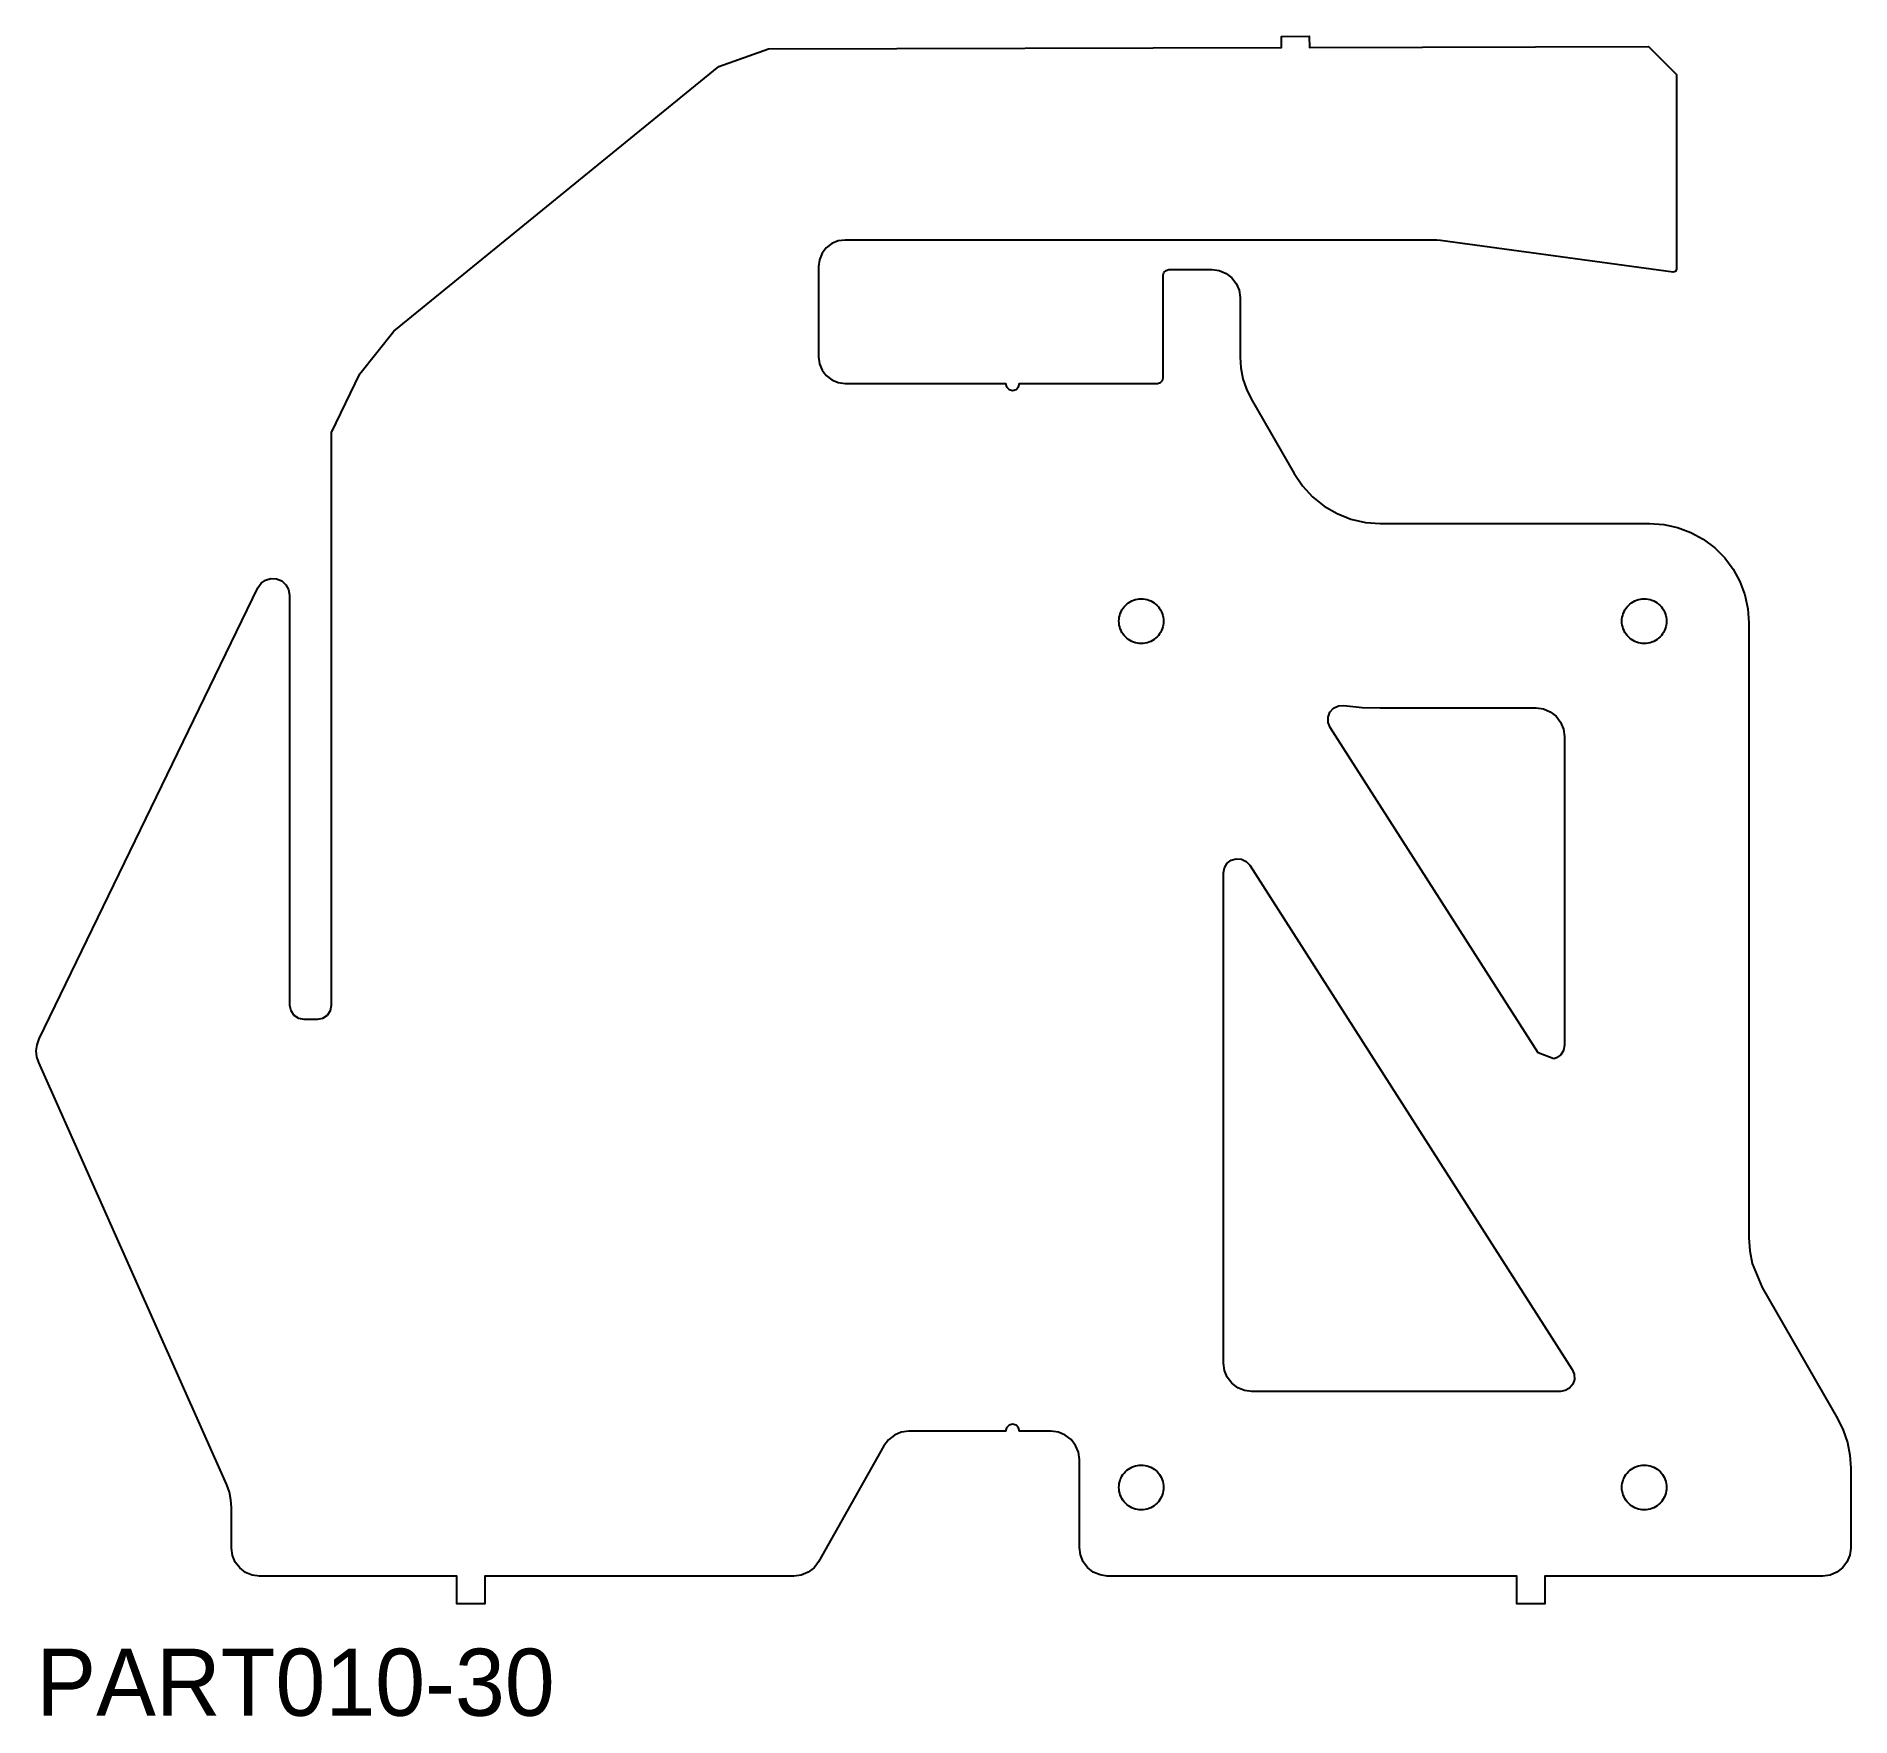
# Model space of a CAD drawing. Header units: millimetres. Extents: x 0 to 7985, y -20 to 1906.
# Drawn here: x 595.7 to 920.3, y 927.6 to 1228.3 of the extents above; entities that cross this region are included whole.
import ezdxf

# ---------------------------------------------------------------- set-up
doc = ezdxf.new("R2010")
doc.units = ezdxf.units.MM
doc.layers.add('LABEL', color=7, linetype='Continuous')
doc.layers.add('PART010-30', color=7, linetype='Continuous')

msp = doc.modelspace()

# ---------------------------------------------------------------- linework, layer by layer
at = {"layer": 'PART010-30'}
for points in [[(902.1429, 1013.2522), (902.294, 1010.9391), (902.7448, 1008.6654), (904.5095, 1004.3891), (917.9818, 980.9598), (919.0038, 978.8793), (919.7465, 976.6835), (920.1972, 974.4098), (920.3483, 972.0968), (920.3483, 957.7646), (920.1779, 956.4705), (919.6784, 955.2646), (918.8838, 954.2291), (917.8483, 953.4345), (916.6424, 952.935), (915.3483, 952.7646), (865.6261, 952.7646), (865.6261, 947.7646), (860.6261, 947.7646), (860.6261, 952.7646), (787.3213, 952.7646), (786.0262, 952.9592), (784.8239, 953.4785), (783.7943, 954.2878), (783.0058, 955.3334), (782.5108, 956.5459), (782.3423, 957.8446), (782.3423, 973.5922), (782.1692, 974.907), (781.6617, 976.1322), (780.8544, 977.1843), (779.8023, 977.9916), (778.5771, 978.4991), (777.2623, 978.6722), (771.6307, 978.6722), (771.4633, 979.2972), (771.0057, 979.7547), (770.3807, 979.9222), (769.7557, 979.7547), (769.2982, 979.2972), (769.1307, 978.6722), (751.795, 978.6722), (750.4679, 978.4958), (749.2329, 977.9788), (748.1759, 977.1571), (747.3703, 976.0879), (735.6602, 955.3271), (734.8546, 954.2579), (733.7976, 953.4362), (732.5627, 952.9192), (731.2356, 952.7428), (675.9527, 952.7428), (675.9527, 947.7646), (670.9527, 947.7646), (670.9527, 952.7428), (635.6223, 952.7428), (634.3282, 952.9132), (633.1223, 953.4127), (632.0868, 954.2073), (631.2922, 955.2428), (630.7927, 956.4487), (630.6223, 957.7428), (630.6223, 965.039), (630.525, 966.4307), (630.2349, 967.7954), (629.7577, 969.1064), (596.1247, 1044.6474), (595.7934, 1045.6812), (595.6931, 1046.7622), (595.8284, 1047.8393), (596.193, 1048.8618), (635.3193, 1129.5896), (635.9023, 1130.4072), (636.7224, 1130.9866), (637.6877, 1131.2629), (638.6902, 1131.2052), (639.6174, 1130.8199), (640.3656, 1130.1502), (640.8509, 1129.2712), (641.0189, 1128.2812), (641.0189, 1054.9276), (641.2131, 1053.9538), (641.7657, 1053.1287), (642.5925, 1052.5787), (643.5669, 1052.3876), (645.9869, 1052.3952), (646.9565, 1052.5908), (647.7778, 1053.142), (648.3264, 1053.965), (648.5189, 1054.9352), (648.5189, 1157.3895), (653.5943, 1167.8596), (659.6534, 1175.5149), (717.8501, 1222.875), (726.7282, 1226.0431), (818.4811, 1226.2648), (818.4763, 1228.2648), (823.4763, 1228.2769), (823.4811, 1226.2769), (884.1572, 1226.4235), (889.1571, 1221.4356), (889.1571, 1186.5996), (888.9834, 1186.217), (888.581, 1186.0962), (846.9538, 1191.7326), (846.2844, 1191.8004), (845.612, 1191.823), (740.3984, 1191.823), (739.169, 1191.6612), (738.0234, 1191.1867), (737.0396, 1190.4318), (736.2847, 1189.448), (735.8102, 1188.3024), (735.6484, 1187.073), (735.6484, 1170.9223), (735.8102, 1169.6929), (736.2847, 1168.5473), (737.0396, 1167.5635), (738.0234, 1166.8087), (739.169, 1166.3342), (740.3984, 1166.1723), (769.1307, 1166.1723), (769.2982, 1165.5473), (769.7557, 1165.0898), (770.3807, 1164.9223), (771.0057, 1165.0898), (771.4633, 1165.5473), (771.6307, 1166.1723), (796.3345, 1166.1723), (796.8345, 1166.3063), (797.2005, 1166.6723), (797.3345, 1167.1723), (797.3345, 1185.5295), (797.4685, 1186.0295), (797.8345, 1186.3956), (798.3345, 1186.5295), (806.0771, 1186.5295), (807.3712, 1186.3592), (808.5771, 1185.8597), (809.6127, 1185.0651), (810.4073, 1184.0295), (810.9068, 1182.8236), (811.0771, 1181.5295), (811.0771, 1170.8802), (811.2046, 1168.9288), (811.5848, 1167.0106), (812.2114, 1165.1582), (813.0736, 1163.403), (820.7668, 1150.024), (822.2627, 1147.8223), (824.0705, 1145.8685), (826.1497, 1144.2066), (828.4538, 1142.8736), (830.931, 1141.8996), (833.5259, 1141.3063), (836.1802, 1141.1071), (884.3629, 1141.1071), (886.8933, 1140.9261), (889.3721, 1140.3868), (891.749, 1139.5003), (893.9755, 1138.2846), (896.0064, 1136.7643), (897.8002, 1134.9705), (899.3204, 1132.9397), (900.5362, 1130.7131), (901.4227, 1128.3363), (901.962, 1125.8574), (902.1429, 1123.3271)], [(797.3935, 1123.2727), (797.3479, 1122.9267), (797.2724, 1122.5861), (797.1674, 1122.2533), (797.0339, 1121.9309), (796.8728, 1121.6213), (796.6853, 1121.327), (796.4728, 1121.0502), (796.2371, 1120.7929), (795.9798, 1120.5572), (795.703, 1120.3447), (795.4087, 1120.1572), (795.0991, 1119.9961), (794.7768, 1119.8626), (794.4439, 1119.7576), (794.1033, 1119.6821), (793.7573, 1119.6366), (793.4087, 1119.6213), (793.06, 1119.6366), (792.7141, 1119.6821), (792.3734, 1119.7576), (792.0406, 1119.8626), (791.7182, 1119.9961), (791.4087, 1120.1572), (791.1144, 1120.3447), (790.8375, 1120.5572), (790.5802, 1120.7929), (790.3445, 1121.0502), (790.1321, 1121.327), (789.9446, 1121.6213), (789.7834, 1121.9309), (789.6499, 1122.2533), (789.545, 1122.5861), (789.4694, 1122.9267), (789.4239, 1123.2727), (789.4087, 1123.6213), (789.4239, 1123.97), (789.4694, 1124.3159), (789.545, 1124.6566), (789.6499, 1124.9894), (789.7834, 1125.3118), (789.9446, 1125.6213), (790.1321, 1125.9156), (790.3445, 1126.1925), (790.5802, 1126.4498), (790.8375, 1126.6855), (791.1144, 1126.8979), (791.4087, 1127.0854), (791.7182, 1127.2466), (792.0406, 1127.3801), (792.3734, 1127.485), (792.7141, 1127.5606), (793.06, 1127.6061), (793.4087, 1127.6213), (793.7573, 1127.6061), (794.1033, 1127.5606), (794.4439, 1127.485), (794.7768, 1127.3801), (795.0991, 1127.2466), (795.4087, 1127.0854), (795.703, 1126.8979), (795.9798, 1126.6855), (796.2371, 1126.4498), (796.4728, 1126.1925), (796.6853, 1125.9156), (796.8728, 1125.6213), (797.0339, 1125.3118), (797.1674, 1124.9894), (797.2724, 1124.6566), (797.3479, 1124.3159), (797.3935, 1123.97), (797.4087, 1123.6213)], [(887.3935, 1123.2727), (887.3479, 1122.9267), (887.2724, 1122.5861), (887.1674, 1122.2533), (887.0339, 1121.9309), (886.8728, 1121.6213), (886.6853, 1121.327), (886.4728, 1121.0502), (886.2371, 1120.7929), (885.9798, 1120.5572), (885.703, 1120.3447), (885.4087, 1120.1572), (885.0991, 1119.9961), (884.7768, 1119.8626), (884.4439, 1119.7576), (884.1033, 1119.6821), (883.7573, 1119.6366), (883.4087, 1119.6213), (883.06, 1119.6366), (882.7141, 1119.6821), (882.3734, 1119.7576), (882.0406, 1119.8626), (881.7182, 1119.9961), (881.4087, 1120.1572), (881.1144, 1120.3447), (880.8375, 1120.5572), (880.5802, 1120.7929), (880.3445, 1121.0502), (880.1321, 1121.327), (879.9446, 1121.6213), (879.7834, 1121.9309), (879.6499, 1122.2533), (879.545, 1122.5861), (879.4694, 1122.9267), (879.4239, 1123.2727), (879.4087, 1123.6213), (879.4239, 1123.97), (879.4694, 1124.3159), (879.545, 1124.6566), (879.6499, 1124.9894), (879.7834, 1125.3118), (879.9446, 1125.6213), (880.1321, 1125.9156), (880.3445, 1126.1925), (880.5802, 1126.4498), (880.8375, 1126.6855), (881.1144, 1126.8979), (881.4087, 1127.0854), (881.7182, 1127.2466), (882.0406, 1127.3801), (882.3734, 1127.485), (882.7141, 1127.5606), (883.06, 1127.6061), (883.4087, 1127.6213), (883.7573, 1127.6061), (884.1033, 1127.5606), (884.4439, 1127.485), (884.7768, 1127.3801), (885.0991, 1127.2466), (885.4087, 1127.0854), (885.703, 1126.8979), (885.9798, 1126.6855), (886.2371, 1126.4498), (886.4728, 1126.1925), (886.6853, 1125.9156), (886.8728, 1125.6213), (887.0339, 1125.3118), (887.1674, 1124.9894), (887.2724, 1124.6566), (887.3479, 1124.3159), (887.3935, 1123.97), (887.4087, 1123.6213)], [(867.2291, 1045.3178), (864.4432, 1046.3621), (827.1801, 1104.6215), (826.826, 1105.5081), (826.8243, 1106.4629), (827.1751, 1107.3508), (827.829, 1108.0465), (828.6936, 1108.4516), (829.6466, 1108.509), (832.9066, 1108.1927), (836.1802, 1108.0871), (864.0429, 1108.0871), (865.3577, 1107.914), (866.5829, 1107.4065), (867.635, 1106.5992), (868.4423, 1105.5471), (868.9498, 1104.3219), (869.1229, 1103.0071), (869.1229, 1047.7307), (868.9533, 1046.8181), (868.4672, 1046.0274), (867.7294, 1045.4641)], [(813.2042, 985.7846), (813.1974, 985.7846), (813.1907, 985.7847), (811.8786, 985.9607), (810.6565, 986.4698), (809.6075, 987.2774), (808.8027, 988.3286), (808.2969, 989.5521), (808.1244, 990.8646), (808.1244, 1078.589), (808.294, 1079.5016), (808.7802, 1080.2923), (809.518, 1080.8555), (810.4089, 1081.1161), (811.3339, 1081.0391), (812.1696, 1080.635), (812.8042, 1079.9576), (870.5378, 989.6932), (870.8809, 988.8601), (870.9116, 987.9595), (870.626, 987.1049), (870.06, 986.4038), (869.2848, 985.9445), (868.398, 985.7846)], [(797.3935, 968.2727), (797.3479, 967.9267), (797.2724, 967.5861), (797.1674, 967.2533), (797.0339, 966.9309), (796.8728, 966.6213), (796.6853, 966.327), (796.4728, 966.0502), (796.2371, 965.7929), (795.9798, 965.5572), (795.703, 965.3447), (795.4087, 965.1572), (795.0991, 964.9961), (794.7768, 964.8626), (794.4439, 964.7576), (794.1033, 964.6821), (793.7573, 964.6366), (793.4087, 964.6213), (793.06, 964.6366), (792.7141, 964.6821), (792.3734, 964.7576), (792.0406, 964.8626), (791.7182, 964.9961), (791.4087, 965.1572), (791.1144, 965.3447), (790.8375, 965.5572), (790.5802, 965.7929), (790.3445, 966.0502), (790.1321, 966.327), (789.9446, 966.6213), (789.7834, 966.9309), (789.6499, 967.2533), (789.545, 967.5861), (789.4694, 967.9267), (789.4239, 968.2727), (789.4087, 968.6213), (789.4239, 968.97), (789.4694, 969.3159), (789.545, 969.6566), (789.6499, 969.9894), (789.7834, 970.3118), (789.9446, 970.6213), (790.1321, 970.9156), (790.3445, 971.1925), (790.5802, 971.4498), (790.8375, 971.6855), (791.1144, 971.8979), (791.4087, 972.0854), (791.7182, 972.2466), (792.0406, 972.3801), (792.3734, 972.485), (792.7141, 972.5606), (793.06, 972.6061), (793.4087, 972.6213), (793.7573, 972.6061), (794.1033, 972.5606), (794.4439, 972.485), (794.7768, 972.3801), (795.0991, 972.2466), (795.4087, 972.0854), (795.703, 971.8979), (795.9798, 971.6855), (796.2371, 971.4498), (796.4728, 971.1925), (796.6853, 970.9156), (796.8728, 970.6213), (797.0339, 970.3118), (797.1674, 969.9894), (797.2724, 969.6566), (797.3479, 969.3159), (797.3935, 968.97), (797.4087, 968.6213)], [(887.3935, 968.2727), (887.3479, 967.9267), (887.2724, 967.5861), (887.1674, 967.2533), (887.0339, 966.9309), (886.8728, 966.6213), (886.6853, 966.327), (886.4728, 966.0502), (886.2371, 965.7929), (885.9798, 965.5572), (885.703, 965.3447), (885.4087, 965.1572), (885.0991, 964.9961), (884.7768, 964.8626), (884.4439, 964.7576), (884.1033, 964.6821), (883.7573, 964.6366), (883.4087, 964.6213), (883.06, 964.6366), (882.7141, 964.6821), (882.3734, 964.7576), (882.0406, 964.8626), (881.7182, 964.9961), (881.4087, 965.1572), (881.1144, 965.3447), (880.8375, 965.5572), (880.5802, 965.7929), (880.3445, 966.0502), (880.1321, 966.327), (879.9446, 966.6213), (879.7834, 966.9309), (879.6499, 967.2533), (879.545, 967.5861), (879.4694, 967.9267), (879.4239, 968.2727), (879.4087, 968.6213), (879.4239, 968.97), (879.4694, 969.3159), (879.545, 969.6566), (879.6499, 969.9894), (879.7834, 970.3118), (879.9446, 970.6213), (880.1321, 970.9156), (880.3445, 971.1925), (880.5802, 971.4498), (880.8375, 971.6855), (881.1144, 971.8979), (881.4087, 972.0854), (881.7182, 972.2466), (882.0406, 972.3801), (882.3734, 972.485), (882.7141, 972.5606), (883.06, 972.6061), (883.4087, 972.6213), (883.7573, 972.6061), (884.1033, 972.5606), (884.4439, 972.485), (884.7768, 972.3801), (885.0991, 972.2466), (885.4087, 972.0854), (885.703, 971.8979), (885.9798, 971.6855), (886.2371, 971.4498), (886.4728, 971.1925), (886.6853, 970.9156), (886.8728, 970.6213), (887.0339, 970.3118), (887.1674, 969.9894), (887.2724, 969.6566), (887.3479, 969.3159), (887.3935, 968.97), (887.4087, 968.6213)]]:
    msp.add_lwpolyline(points, close=True, dxfattribs=at)

# ---------------------------------------------------------------- texts
at = {"layer": 'LABEL'}
msp.add_text('PART010-30', height=12, dxfattribs=at).set_placement((595.6931, 927.7646))

doc.saveas('drawing.dxf')
